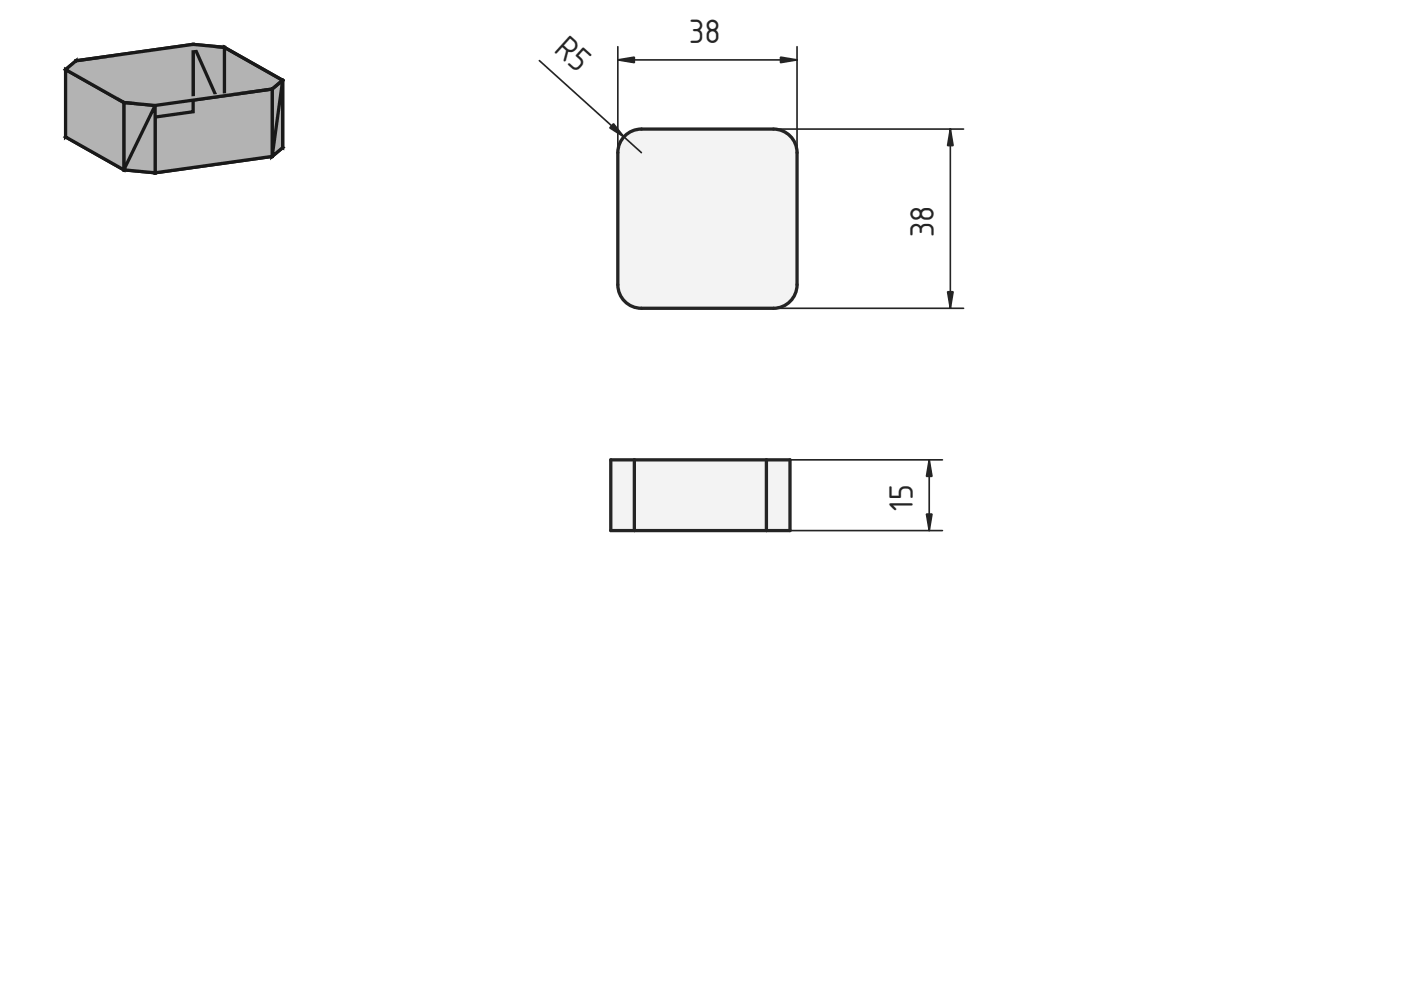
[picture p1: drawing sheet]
<svg xmlns="http://www.w3.org/2000/svg" width="297mm" height="210mm" viewBox="0 0 297 210" stroke-linecap="round" stroke-linejoin="round" font-family="sans-serif">
<defs><g id="words">
<g font-size="6.7" fill="#212529">
<text x="117.2" y="10.8" transform="rotate(42 117.2 10.8)">R5</text>
<text x="146.2" y="9.2">38</text>
<text x="198" y="50.2" transform="rotate(-90 198 50.2)">38</text>
<text x="193.5" y="108.3" transform="rotate(-90 193.5 108.3)">15</text>
</g>
</g></defs>
<path d="M32.9 36.6l24.8-3.4zM47.6 24.3l10.1 8.9 2.2-1.9zM16.1 27.2l31.5-2.9-6.7-.6zM13.9 29l12.4 7-10.2-8.8zM26.3 36l6.6 .6z" fill-rule="evenodd" fill="#acb5bc"/>
<path d="M26.3 36l6.6 .6zM26.3 36l-12.4-7 2.2-1.8 24.8-3.5 6.7 .6 12.3 7-2.2 1.9-24.8 3.4" fill="none" stroke="#191919" stroke-width=".69"/>
<path d="M47.6 10l12.3 7v14.3l-12.3-7z" fill-rule="evenodd" fill="#acb5bc"/>
<path d="M47.6 10l12.3 7v14.3l-12.3-7z" fill="none" stroke="#191919" stroke-width=".69"/>
<path d="M57.7 18.9v14.3l2.2-16.2zM59.9 17l-2.2 16.2 2.2-1.9z" fill-rule="evenodd" fill="#acb5bc"/>
<path d="M59.9 17v14.3l-2.2 1.9zM59.9 17l-2.2 1.9v14.3" fill="none" stroke="#191919" stroke-width=".69"/>
<path d="M40.9 9.4l6.7 .6v14.3zM40.9 9.4l6.7 14.9-6.7-.6z" fill-rule="evenodd" fill="#acb5bc"/>
<path d="M40.9 9.4l6.7 14.9-6.7-.6zM40.9 9.4l6.7 .6v14.3" fill="none" stroke="#191919" stroke-width=".69"/>
<path d="M32.9 22.4l24.8-3.5v14.3l-24.8 3.4z" fill-rule="evenodd" fill="#acb5bc"/>
<path d="M32.9 22.4l24.8-3.5v14.3l-24.8 3.4z" fill="none" stroke="#191919" stroke-width=".69"/>
<path d="M16.1 12.9l24.8-3.5v14.3l-24.8 3.5z" fill-rule="evenodd" fill="#acb5bc"/>
<path d="M16.1 12.9l24.8-3.5v14.3l-24.8 3.5z" fill="none" stroke="#191919" stroke-width=".69"/>
<path d="M32.9 22.4l-6.6 13.6 6.6 .6zM26.3 21.7v14.3l6.6-13.6z" fill-rule="evenodd" fill="#acb5bc"/>
<path d="M26.3 21.7l6.6 .7-6.6 13.6zM32.9 22.4v14.2l-6.6-.6" fill="none" stroke="#191919" stroke-width=".69"/>
<path d="M13.9 14.8l2.2-1.9v14.3zM13.9 14.8l2.2 12.4-2.2 1.8z" fill-rule="evenodd" fill="#acb5bc"/>
<path d="M13.9 14.8l2.2 12.4-2.2 1.8zM13.9 14.8l2.2-1.9v14.3" fill="none" stroke="#191919" stroke-width=".69"/>
<path d="M13.9 14.8l12.4 6.9v14.3l-12.4-7z" fill-rule="evenodd" fill="#acb5bc"/>
<path d="M13.9 14.8l12.4 6.9v14.3l-12.4-7z" fill="none" stroke="#191919" stroke-width=".69"/>
<path d="M47.6 10l12.3 7zM16.1 12.9l31.5-2.9-6.7-.6zM13.9 14.8l12.4 6.9-10.2-8.8zM26.3 21.7l6.6 .7 24.8-3.5zM57.7 18.9l2.2-1.9z" fill-rule="evenodd" fill="#acb5bc"/>
<path d="M57.7 18.9l2.2-1.9zM59.9 17l-12.3-7-6.7-.6-24.8 3.5-2.2 1.9 12.4 6.9 6.6 .7 24.8-3.5" fill="none" stroke="#191919" stroke-width=".69"/>
<path d="M132.8 28.5a5 5 0 0 1 3.2-1.1h28a5 5 0 0 1 5 5v28a5 5 0 0 1-5 5h-28a5 5 0 0 1-5-5v-28a5 5 0 0 1 1.8-3.9z" fill-rule="evenodd" fill="#f1f3f5"/>
<path d="M132.2 29.1a5 5 0 0 1 3.8-1.7h28a5 5 0 0 1 5 5v28a5 5 0 0 1-5 5h-28a5 5 0 0 1-5-5v-28a5 5 0 0 1 1.2-3.3z" fill="none" stroke="#212529" stroke-width=".7"/>
<path d="M114.4 12.8l21.6 19.6M131 12.7h38M131 9.9v50.5M169 9.9v50.5M164 27.4h40.3M201.5 27.4v38M164 65.4h40.3" fill="none" stroke="#212529" stroke-width=".35"/>
<g fill="#212529" stroke="#212529" stroke-width=".35">
<path d="M201.5 27.4l.6 3.5h-1.2z"/>
<path d="M200.9 61.9h1.2l-.6 3.5z"/>
<path d="M131 12.7l3.5-.6v1.2z"/>
<path d="M165.5 12.1l3.5 .6-3.5 .6z"/>
<path d="M130.1 26.2l2.2 2.8-3-1.9z"/>
</g>
<g fill="#f1f3f5">
<path d="M129.5 97.5h38v15h-38z" fill-rule="evenodd"/>
<path d="M134.5 97.5h28v15h-28z" fill-rule="evenodd"/>
<path d="M162.5 97.5h5v15h-5z" fill-rule="evenodd"/>
<path d="M129.5 97.5h5v15h-5z" fill-rule="evenodd"/>
</g>
<path d="M129.5 97.5h38v15h-38zM134.5 97.5v15M162.5 97.5v15" fill="none" stroke="#212529" stroke-width=".7"/>
<path d="M134.5 97.5h65.3M197 97.5v15M134.5 112.5h65.3" fill="none" stroke="#212529" stroke-width=".35"/>
<g fill="#212529" stroke="#212529" stroke-width=".35">
<path d="M197 97.5l.6 3.5h-1.2z"/>
<path d="M196.4 109h1.2l-.6 3.5z"/>
</g>
<use href="#words"/>
</svg>
